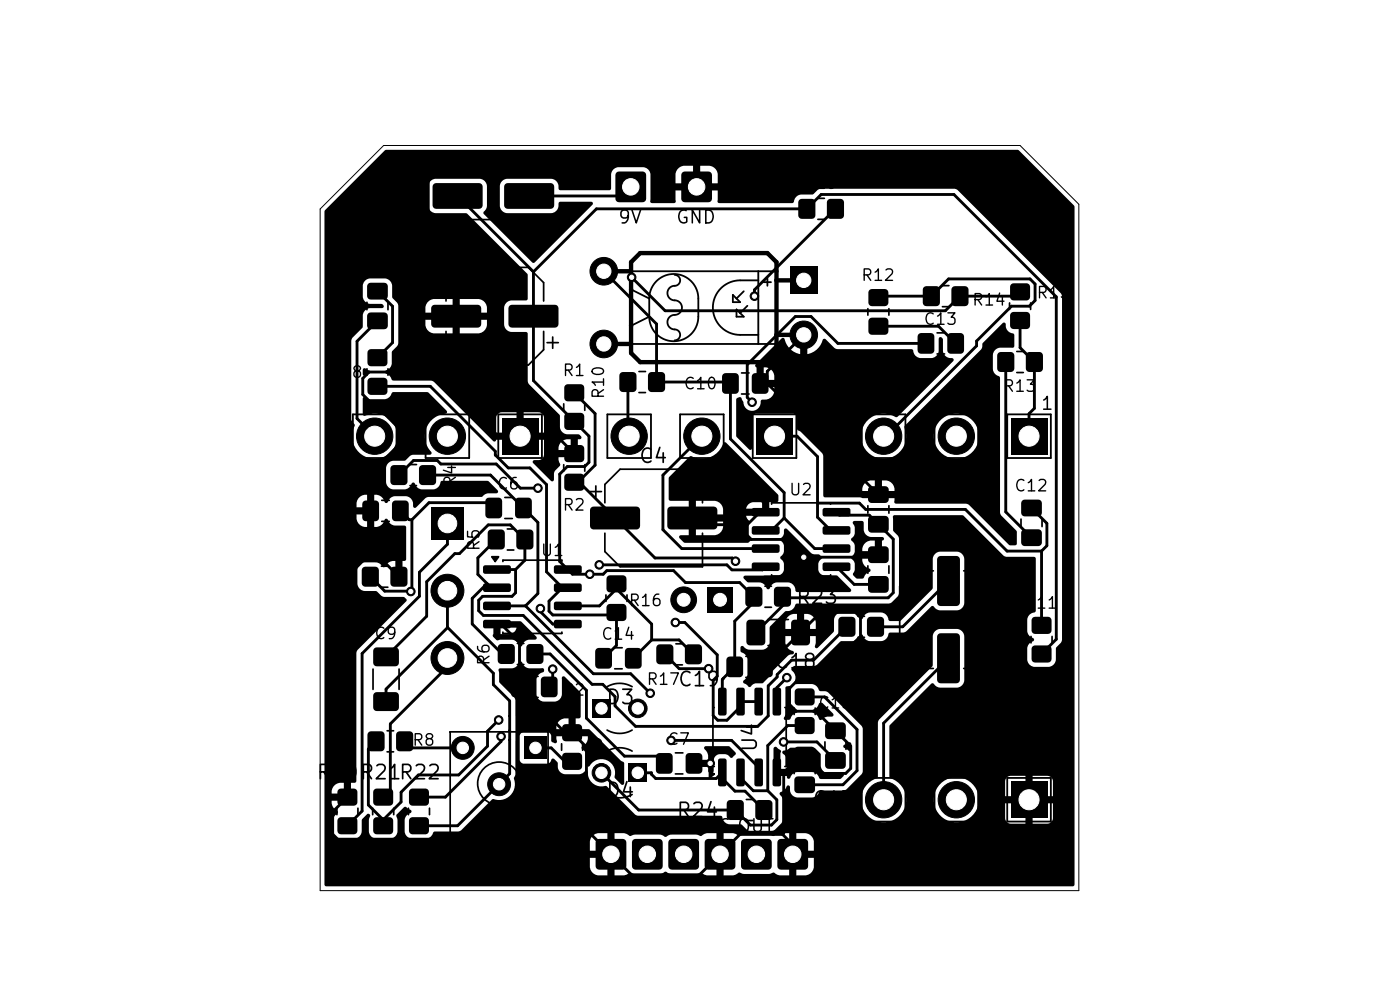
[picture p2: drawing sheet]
<svg xmlns="http://www.w3.org/2000/svg" width="297mm" height="210mm" viewBox="0 0 297 210" stroke-linecap="round" stroke-linejoin="round" font-family="sans-serif">
<defs><g id="words">
<g font-size="3">
<text x="135.3" y="99">C4</text>
<text x="168.7" y="128.9">R23</text>
<text x="164.1" y="142.6">C18</text>
<text x="143.6" y="146.4">C19</text>
<text x="170.9" y="145.6">R25</text>
<text x="128.3" y="150.2">D3</text>
<text x="161.3" y="159.8" transform="rotate(-90 161.3 159.8)">U4</text>
<text x="66.9" y="166.1">R20R21R22</text>
<text x="128.3" y="169.9">D4</text>
<text x="172.1" y="171.7">C17</text>
<text x="143.3" y="174.1">R24</text>
</g>
<g font-size="2.7">
<text x="130.9" y="48.1">9V</text>
<text x="143.2" y="48.1">GND</text>
<text x="112.6" y="87.6">1</text>
<text x="220.6" y="87.6">1</text>
<text x="127.2" y="177.2">IG</text>
<text x="149.9" y="177.2">LG OUT</text>
</g>
<g font-size="2.4">
<text x="170.4" y="40.7">R19</text>
<text x="102.3" y="56">C1</text>
<text x="182.5" y="60.2">R12</text>
<text x="206" y="65.4">R14</text>
<text x="219.7" y="63.9">R15</text>
<text x="195.8" y="69.5">C13</text>
<text x="69.6" y="80.8">R18</text>
<text x="119.1" y="80.4">R1</text>
<text x="144.8" y="83.2">C10</text>
<text x="212.6" y="83.7">R13</text>
<text x="128.8" y="84.9" transform="rotate(-90 128.8 84.9)">R10</text>
<text x="97.3" y="103.5" transform="rotate(-90 97.3 103.5)">R4</text>
<text x="105.2" y="104.4">C6</text>
<text x="167.2" y="105.7">U2</text>
<text x="215" y="104.9">C12</text>
<text x="119.1" y="108.9">R2</text>
<text x="102.4" y="117.1" transform="rotate(-90 102.4 117.1)">R5</text>
<text x="114.5" y="118.6">U1</text>
<text x="190.1" y="114.8">C11</text>
<text x="133.2" y="129.2">R16</text>
<text x="217.1" y="129.7">R11</text>
<text x="79.2" y="136.2">C9</text>
<text x="127.4" y="136.3">C14</text>
<text x="104.5" y="141.4" transform="rotate(-90 104.5 141.4)">R6</text>
<text x="119.1" y="148.2">C2</text>
<text x="137" y="145.9">R17</text>
<text x="173.4" y="150.9">C15</text>
<text x="87.3" y="158.8">R8</text>
<text x="128.3" y="161.1" transform="rotate(-90 128.3 161.1)">R9</text>
<text x="141.4" y="158.6">C7</text>
</g>
</g></defs>
<g fill="#000">
<path d="M92 39.1l.5-.3h9.1a.76 .76 0 0 1 .8 .8v3.9a.76 .76 0 0 1-.8 .8h-9.1a.76 .76 0 0 1-.7-.8v-3.9zM107.2 39.1l.5-.3h9.1a.76 .76 0 0 1 .8 .8v3.9a.76 .76 0 0 1-.8 .8h-9.1a.76 .76 0 0 1-.8-.8v-3.9zM130.8 36.6l.5-.2h5a.76 .76 0 0 1 .8 .7v5a.76 .76 0 0 1-.8 .8h-5a.76 .76 0 0 1-.7-.8v-5zM144.7 36.6l.6-.2h5a.76 .76 0 0 1 .7 .7v5a.76 .76 0 0 1-.7 .8h-5a.76 .76 0 0 1-.8-.8v-5zM81.7 31.9l.2-.1h134l.2 .1 11.8 11.9v144l-.3 .2h-158.4l-.4-.4v-9.1h56.3v2h2.9a1.66 1.66 0 0 0 0 1.5h-2.9v1.9a1.96 1.96 0 0 0 1.8 1.8h2v-2.9a1.66 1.66 0 0 0 1.5 0v2.9h2l1.2-.6 1.1 .3h5.3l1.2-.5 1.2 .5h5.3l.9-.3 1.3 .6h2.1l.1-2.9a1.69 1.69 0 0 0 1.4 0v2.9h2.1l1.2-.6 1 .3h5.3l.9-.3 1.4 .6h2v-2.9a1.66 1.66 0 0 0 1.5 0v2.9h2a1.96 1.96 0 0 0 1.8-1.8v-1.9h-2.9a1.66 1.66 0 0 0 0-1.5h2.9v-2a1.96 1.96 0 0 0-1.8-1.8h-2v2.9a1.66 1.66 0 0 0-1.5 0v-2.9h-1.9l-.6 .2a1.04 1.04 0 0 1-1.6 .2l-5.5-.1-.9 .4-1.3-.7h-2.1v2.9a1.66 1.66 0 0 0-1.5 0v-2.9h-2l-.5 .2a1.04 1.04 0 0 1-1.6 .2l-5.5-.1-1.2 .5-1.2-.5h-5.3l-1 .4-1.3-.7h-2v2.9a1.66 1.66 0 0 0-1.5 0v-2.9h-2a1.96 1.96 0 0 0-1.8 1.8h-56.3v-8.6h1.6v.5a2.28 2.28 0 0 0 1.3 1.7l-.2 .5a1.64 1.64 0 0 0-.8 1.4v2.5a1.64 1.64 0 0 0 1.5 1.4h3.3a1.66 1.66 0 0 0 1.2-1.5l.1-2.6 1.1-1.1 .3-.1a.41 .41 0 0 1 .3 .7l-.2 .7v2.6a1.66 1.66 0 0 0 1.5 1.3h3.3a1.66 1.66 0 0 0 1.2-1.5v-2.4l-.2-1.1 1.8-1.8 1.3 .8 .1 .4a2.25 2.25 0 0 0-1.5 1.7l.1 2.5a1.64 1.64 0 0 0 1.5 1.4h3.2a2.23 2.23 0 0 0 1.4-1.4l5.5-.2 6.9-6.7 .3-.1a3.4 3.4 0 0 0 3.6-.9 3.4 3.4 0 0 0 .7-3.6l.3-.7v-10.1h8.7v.5h2.6v-2.3a2.08 2.08 0 0 0-2.6 1.8h-8.7v-6l-3.3-3.4-.2-2.5a.38 .38 0 0 1 0-.4 .38 .38 0 0 1 .4-.1l2.7-.1a1.96 1.96 0 0 0 1.3-1.3l.4-.1a2.25 2.25 0 0 0 1.7 1.5l2.7-.1a.45 .45 0 0 1 .4 .4 .45 .45 0 0 1-.3 .5 1.65 1.65 0 0 0-1.3 1.5l.1 3.6a1.61 1.61 0 0 0 1.5 1.1h2.5a1.66 1.66 0 0 0 1.3-1.5v-3.3a.38 .38 0 0 1 .1-.5 .38 .38 0 0 1 .5 .1l3.4 3.4v5l-.2 .4h-.9v2.3h3l6.6 6.7 .6 .3 .1 4.4a.38 .38 0 0 1-.2 .4 .38 .38 0 0 1-.4-.1l-1.4-1.5a2.96 2.96 0 0 0-1.7-3.6 2.96 2.96 0 0 0-3.8 1.3 .38 .38 0 0 1-.5-.3v-2.3l-.5-.8-.4-.2a.38 .38 0 0 1 0-.7 2.01 2.01 0 0 0 1.2-2.1h-6.7l.2 1a.38 .38 0 0 1-.2 .4 .38 .38 0 0 1-.4 0l-.6-.3-.1-1.3a.91 .91 0 0 0-.7-.7h-5.2a.9 .9 0 0 0-.7 .8v5.2a.91 .91 0 0 0 .7 .7h5.2a1.1 1.1 0 0 0 .8-1l.2-.1 .4 .1 .7 .9a1.88 1.88 0 0 0 1.6 2.3h3l1-.4a.4 .4 0 0 1 .5-.3 .4 .4 0 0 1 .3 .4 2.99 2.99 0 0 0 3.9 2.8l6.1 6.1 .6 .2h17.6l.3 .3a1.7 1.7 0 0 0 1.6 1.6h2.5l1.1 1.1 .6 .2h5.1l1.7-1.6 .2-.6v-4.7h16.7v.7a4.8 4.8 0 0 0 5.1 4.4 4.8 4.8 0 0 0 4.4-5.1h5.9v.7a4.8 4.8 0 0 0 7.2 3.8 4.8 4.8 0 0 0 .3-8.1h7.6v3.2h3.1l-.1 .5 .1 1h-3.1v3.2a1.18 1.18 0 0 0 1.2 1.1h3.1v-3.1l.6 .2 1-.2v3.1h3.4a1.19 1.19 0 0 0 .9-1.1v-3.2h-3.1l.1-.5-.1-1h3.1l-.1-3.5a1.19 1.19 0 0 0-1-.8h-3.2v3.1l-.6-.2-1 .2v-3.1h-3.4a1.19 1.19 0 0 0-.9 1.1h-7.6l-.2-.1a4.8 4.8 0 0 0-7.3 3.7h-5.9l-.1-.8a5 5 0 0 0-3.3-3.5l-.1-11.1 8.9-8.9 .3-.1 .8 .8 .5 .1 3.8 .1a1.64 1.64 0 0 0 1.6-1.6l-.1-9.6a1.7 1.7 0 0 0-1.5-1.3h-3.7a1.64 1.64 0 0 0-1.4 1.6l-.1 6.3-11.5 11.6-.1 12.1a5 5 0 0 0-3.5 4.3h-16.7l-.5-.7a.37 .37 0 0 1 .1-.6l.8-.4 .6-.9a.38 .38 0 0 1 .6 .3 1.77 1.77 0 0 0 1.5 2.2l3.4-.1a1.97 1.97 0 0 0 1.4-1.3l5.4-.2 3.5-3.4 .2-.6v-9l-.2-.6-7.1-7.1-.6-.3h-1.2l-.4-.7a1.64 1.64 0 0 0-1.3-.8h-3.2a.4 .4 0 0 1-.4-.1 .4 .4 0 0 1 0-.5 1.91 1.91 0 0 0-.7-2.3v-.4l.6-.5 4.6-.1 5.1-5.1 2.9-.1a1.97 1.97 0 0 0 1.4-1.4h.4a2.25 2.25 0 0 0 1.6 1.4h2.7a1.88 1.88 0 0 0 1.3-1.7l.3-.1h2.9l.6-.3 5.4-5.4 1.5 .9 3.8 .1a1.64 1.64 0 0 0 1.6-1.6l-.1-9.6a1.65 1.65 0 0 0-1.5-1.3h-3.7a1.64 1.64 0 0 0-1.4 1.6l-.1 6.3-6.7 6.7-2.3 .1-.3-.3a1.64 1.64 0 0 0-1.6-1.5h-2.5a1.9 1.9 0 0 0-1.5 1.4h-.4a1.98 1.98 0 0 0-1.6-1.4h-2.5a1.64 1.64 0 0 0-1.5 1.6v2.5l-3.4 3.4a.38 .38 0 0 1-.5 0 .38 .38 0 0 1-.1-.5l.2-2h-6.5a2.5 2.5 0 0 0 1.2 3.1l.5 .2a.38 .38 0 0 1 .1 .4 .38 .38 0 0 1-.3 .2l-.9 .3-3.3 3.2-.4 .9-1.7 1.7-.2 .1a2.26 2.26 0 0 0-2 .3l-.4 .4h-.3l-1.3-1 .9-1.4 .1-3.4a2.1 2.1 0 0 0-1.4-1.6l-.1-.9a.41 .41 0 0 1 .4-.4 .41 .41 0 0 1 .4 .3l.8 .5h3a1.64 1.64 0 0 0 1.6-1.5v-3.2l.9-1.1h2.4v1.4h6.5v-1.4a2.03 2.03 0 0 0-2.5-1.8v3.2h-1.5v-3.2h-.7a1.96 1.96 0 0 0-1.8 1.8h-2.4l2.6-2.4a1.85 1.85 0 0 0 2-1.4l.3-.2 19.8-.1 1.6-1.4 .2-.6v-11.7l-.2-.6-1-1.1v-3.1l.3-.1h14.3l.3 .1 8.5 8.5 .6 .2h5.9l.3 .2v11.3l-.3 .3a1.64 1.64 0 0 0-1.5 1.6l.1 2.7a1.93 1.93 0 0 0 1.3 1.3v.4a2.25 2.25 0 0 0-1.4 1.6v2.5a1.64 1.64 0 0 0 1.6 1.5l3.2-.1a1.66 1.66 0 0 0 1.3-1.5l.1-2.5 1-1.1 .2-.5-.1-73.3-22.4-22.4-28.7-.1-.6 .3-1.1 1h-2.5a1.84 1.84 0 0 0-1.5 1.7l-.3 .1h-15.5l-.2-.1-.2-.3 .1-2.3h-2.9a1.66 1.66 0 0 0 0-1.5h2.9v-2a1.96 1.96 0 0 0-1.8-1.7h-2v2.9a1.66 1.66 0 0 0-1.5 0v-2.9h-1.9a1.96 1.96 0 0 0-1.8 1.7v2h2.9a1.66 1.66 0 0 0 0 1.5h-2.9v2.1a.41 .41 0 0 1-.3 .6h-4.7l-.3-.2v-6.2a1.65 1.65 0 0 0-1.5-1.2h-5.4a1.63 1.63 0 0 0-1.5 1.5v3l-.2 .3-10.5 .1-.4-.4a1.7 1.7 0 0 0-1.6-2.1h-9.4a1.64 1.64 0 0 0-1.5 1.6l.1 4.6a1.61 1.61 0 0 0 1.5 1.1h9.6a1.92 1.92 0 0 0 1.3-2.2l.4-.2h6.5l.4 .2v.2l-12.4 12.5-.4 .1-10.4-10.4v-.4l.5-.6 .2-.7v-4.5a1.65 1.65 0 0 0-1.5-1.3h-9.5a1.64 1.64 0 0 0-1.4 1.6v4.6a1.61 1.61 0 0 0 1.5 1.1l6.7 .1 12.7 12.8 .2 .2-.1 5.3-.3 .1h-3.2a1.64 1.64 0 0 0-1.5 1.6l.1 3.9a1.63 1.63 0 0 0 1.5 1.2h3.1l.3 .2 .1 10.6 6.7 6.8 .1 2.7a1.64 1.64 0 0 0 1.5 1.4h2.4l.6 .4 .1 .2-.2 .4-.6 .1v2.6l-.2 .4h-.6v.6l-.2 .1-3.1 .1v.6l.4 1-1.3 1.5-.1 1.6a.38 .38 0 0 1-.2 .4 .38 .38 0 0 1-.4-.1l-3.8-3.7a.38 .38 0 0 1-.1-.4 .38 .38 0 0 1 .4-.3 1.59 1.59 0 0 0 2-.8v-1.8h3.1v.5h2.6v-2.3a2.08 2.08 0 0 0-2.6 1.8h-3.1v-1.7h-3.1l.2-.6-.2-.9h3.1v-3.5l-.5-.6-.6-.2h-3.2v3l-.6-.1-.9 .1v-3h-3.2l-.6 .2-.3 .3-.2 .6v3.2h3l-.1 .5 .1 1h-3a.38 .38 0 0 1-.3 .3 .38 .38 0 0 1-.4 0l-12.6-12.6-.5-.3h-8.3a2.35 2.35 0 0 0-1.5-1.6v-.4l.2-.1a1.65 1.65 0 0 0 1.2-1.5l.1-2.6 1-1.1 .3-.6v-3.9h5.7l.1 .2a1.97 1.97 0 0 0 1.7 1.6h9.6a2.21 2.21 0 0 0 1.7-2.9h-5.8v2.9h-1.5v-2.9h-5.8v1.1h-5.7v-3.7h5.7v1.1h13.1v-1.1a1.96 1.96 0 0 0-1.8-1.8h-4v2.9h-1.5v-2.9h-4.1a1.97 1.97 0 0 0-1.7 1.8h-5.7a1.33 1.33 0 0 0-.5-1.2l-.8-.9v-2.8a1.65 1.65 0 0 0-1.6-1.2h-3.2a1.64 1.64 0 0 0-1.4 1.5v2.5a1.64 1.64 0 0 0 1.5 1.4h2.5a.45 .45 0 0 1 .4 .4 .45 .45 0 0 1-.3 .5h-2.7a1.64 1.64 0 0 0-1.4 1.5l-.1 2.6-2.1 2.2-.3 .5v16.7l.3 .6 .5 .6v.2a4.8 4.8 0 0 0 3.4 6.9 4.8 4.8 0 0 0 5.5-5.3 4.8 4.8 0 0 0-6.7-3.7 .38 .38 0 0 1-.5-.3v-3.4l.2-.3 1.4 .5h3a1.91 1.91 0 0 0 1.6-1.5h7.6l3.9 3.9a.38 .38 0 0 1-.2 .7 4.8 4.8 0 0 0-4.1 3.1 4.8 4.8 0 0 0 1.2 5.1v.2l-.4 .3-3.9 .1-1.4 1.1-2.6 .1a1.64 1.64 0 0 0-1.4 1.5v3a1.64 1.64 0 0 0 1.5 1.5h2.7a1.97 1.97 0 0 0 1.3-1.4h.5a2.25 2.25 0 0 0 1.6 1.4h2.7a1.88 1.88 0 0 0 1.3-1.7l.3-.1h9.6l2.2 2a.38 .38 0 0 1 .1 .4 .38 .38 0 0 1-.4 .2l-2 .1-1.2 .7h-11.3l-.5 .3-2 1.9-.2 .1-.4-.1a2.07 2.07 0 0 0-1.5-2.3h-2.7a1.96 1.96 0 0 0-1.3 1.4 .38 .38 0 0 1-.6-.2 1.96 1.96 0 0 0-2.2-1.5v6.8h.5a2.11 2.11 0 0 0 1.8-1.7 .38 .38 0 0 1 .6 .2 1.63 1.63 0 0 0 1.5 1.2h2l.4 .4v6.7l-.3 .4h-.5v3l-.2 .3h-1l-.3-.2v-3.1h-.6a2.32 2.32 0 0 0-1.7 1.3l-.5-.2a1.64 1.64 0 0 0-1.3-.8h-2.6a1.64 1.64 0 0 0-1.4 1.5v3.2a1.64 1.64 0 0 0 1.6 1.4h2.5l1 1 .6 .2 4.2 .1 .6 .6-10.6 10.9-.1 27.5-.2 .3-.9 .1v2.6l-.3 .4h-.5l-.1 .6-.1 .1-4.7 .1v-2.1h1.6v.5h2.5v-2.2h-.8a1.96 1.96 0 0 0-1.7 1.7h-1.6v-57.8h6.8v.1a1.99 1.99 0 0 0 2.3 1.7v-2.7h-2.3v.9h-6.8v-3.3h6.8v.9h2.3v-2.6h-.5a1.96 1.96 0 0 0-1.8 1.7h-6.8v-61.8l.1-.3zM78.1 60.2l.5-.2h2.9a.76 .76 0 0 1 .8 .7v2.1a.76 .76 0 0 1-.8 .7h-2.9a.76 .76 0 0 1-.7-.7v-2.1zM169.6 42.4l.5-.2h2.1a.76 .76 0 0 1 .8 .7v2.8a.76 .76 0 0 1-.8 .7h-2.1a.76 .76 0 0 1-.8-.7v-2.8zM175.6 42.4l.6-.2h2.1a.76 .76 0 0 1 .8 .7v2.8a.76 .76 0 0 1-.8 .7h-2.1a.76 .76 0 0 1-.8-.7v-2.8zM77 78.3l.4-.2 .9 .5a.47 .47 0 0 1 .1 .6 .47 .47 0 0 1-.5 .2l-.3 .3a.38 .38 0 0 1-.4 0 .38 .38 0 0 1-.2-.3zM78.2 74.3l.5-.2h2.7a.76 .76 0 0 1 .8 .7v2.1a.76 .76 0 0 1-.8 .8h-2.7a.76 .76 0 0 1-.7-.8v-2.1zM78.1 66.5l.5-.2h2.9a.76 .76 0 0 1 .8 .7v2.1a.76 .76 0 0 1-.8 .7h-2.9a.76 .76 0 0 1-.7-.7v-2.1zM91.7 64.9l.5-.3h9.1a.76 .76 0 0 1 .8 .8v3.3a.76 .76 0 0 1-.8 .8h-9.1a.76 .76 0 0 1-.7-.8v-3.3z"/>
<path d="M108.1 64.9l.5-.3h9.1a.76 .76 0 0 1 .8 .8v3.3a.76 .76 0 0 1-.8 .8h-9.1a.76 .76 0 0 1-.7-.8v-3.3zM131.6 79.1l.5-.2h2.2a.76 .76 0 0 1 .7 .8v2.7a.76 .76 0 0 1-.7 .8h-2.2a.76 .76 0 0 1-.7-.8v-2.7zM137.7 79.1l.5-.2h2.1a.76 .76 0 0 1 .8 .8v2.7a.76 .76 0 0 1-.8 .8h-2.1a.76 .76 0 0 1-.7-.8v-2.7zM153.4 79.4l.5-.3h2.1a.76 .76 0 0 1 .7 .8v2.9a.76 .76 0 0 1-.7 .7h-2.1a.76 .76 0 0 1-.7-.7v-2.9zM159.7 79.4l.5-.3h2.1a.76 .76 0 0 1 .7 .8v2.9a.76 .76 0 0 1-.7 .7h-2.1a.76 .76 0 0 1-.7-.7v-2.9zM167.6 56.5h5.8v5.9h-5.8zM184.4 67.6l.6-.2h2.7a.76 .76 0 0 1 .8 .7v2.2a.76 .76 0 0 1-.8 .7h-2.7a.76 .76 0 0 1-.8-.7v-2.2zM184.4 61.5l.6-.2h2.7a.76 .76 0 0 1 .8 .8v2.1a.76 .76 0 0 1-.8 .7h-2.7a.76 .76 0 0 1-.8-.7v-2.1zM194.9 70.9l.5-.3h2.1a.76 .76 0 0 1 .7 .8v2.9a.76 .76 0 0 1-.7 .7h-2.1a.76 .76 0 0 1-.7-.7v-2.9zM196 60.9l.5-.2h2.1a.76 .76 0 0 1 .8 .8v2.7a.76 .76 0 0 1-.8 .7h-2.1a.76 .76 0 0 1-.7-.7v-2.7zM201.2 70.9l.5-.3h2.1a.76 .76 0 0 1 .7 .8v2.9a.76 .76 0 0 1-.7 .7h-2.1a.76 .76 0 0 1-.7-.7v-2.9zM202.1 60.9l.5-.2h2.1a.76 .76 0 0 1 .8 .8v2.7a.76 .76 0 0 1-.8 .7h-2.1a.76 .76 0 0 1-.8-.7v-2.7z"/>
<path d="M211.8 74.9l.5-.2h2.1a.76 .76 0 0 1 .8 .7v2.8a.76 .76 0 0 1-.8 .7h-2.1a.76 .76 0 0 1-.8-.7v-2.8zM160.3 77.3l5.5-5.5a.38 .38 0 0 1 .4-.1 .38 .38 0 0 1 .3 .3 4.1 4.1 0 0 0 3.3 3.1v-2.7l.1 .1a1.46 1.46 0 0 0 1.4-.1v2.7h.2a4.4 4.4 0 0 0 3.1-3.2l.5 .1 1.9 1.8 .6 .3h15.8l.3 .3a1.6 1.6 0 0 0 1.6 1.6l2.6-.1a1.66 1.66 0 0 0 1.2-1.5l.1-2.6a.38 .38 0 0 1 .6-.2l.2 .4v2.4a1.8 1.8 0 0 0 2.2 1.6l.1 .4-.1 .2-12 11.9a4.9 4.9 0 0 0-5.5 .1 4.9 4.9 0 0 0-1.8 5.2 4.8 4.8 0 0 0 5.4 3.4 4.8 4.8 0 0 0 3.9-5h5.9v.7a4.8 4.8 0 0 0 7.3 3.7 4.8 4.8 0 0 0 0-8.1 4.8 4.8 0 0 0-7.3 3.7h-5.9l-.3-1.7 16.2-16.4 .4-1.4 4.3-4.2a.38 .38 0 0 1 .6 .3 1.77 1.77 0 0 0 1.7 2l.1 .3-.1 2.5-.3 .2h-2.7a1.64 1.64 0 0 0-1.5 1.5v3.1a1.93 1.93 0 0 0 1.5 1.5l.1 28.9 .2 .5 3.3 3.4v2.6l-.2 .3h-1.5l-8.4-8.5-.6-.3h-14.9l-.4-.2 .1-.9-14.8-.2-.4-.4v-1.4h8.3v.5h6.9a2.09 2.09 0 0 0-2.7-2.3v2.3h-1.5v-2.3h-.9a1.96 1.96 0 0 0-1.8 1.8h-8.3v-7.3l-4.8-4.8-.6-.4-.1-2.7-.4-.6-.3-.1h-8.1l-.4 .1-.3 .6v6.6l-.3 .3h-.4l-2.7-2.9v-7.9l.6-.3h.3l.6 1a1.88 1.88 0 0 0 2.1 1.9 1.88 1.88 0 0 0 1.6-2.3l.3-.1a2.14 2.14 0 0 0 2.6-2.7l-2.9-.1-.1-.7h-.6l-.2-.3v-.4h3.8a2.1 2.1 0 0 0-2.3-2.7v2.7h-1.5v-2.6l-.3-.3zM214.5 66.4l.5-.2h2.8a.76 .76 0 0 1 .7 .7v2.1a.76 .76 0 0 1-.7 .8h-2.8a.76 .76 0 0 1-.7-.8v-2.1zM214.5 60.3l.5-.2h2.8a.76 .76 0 0 1 .7 .8v2.1a.76 .76 0 0 1-.7 .7h-2.8a.76 .76 0 0 1-.7-.7v-2.1zM217.8 74.9l.6-.2h2.1a.76 .76 0 0 1 .8 .7v2.8a.76 .76 0 0 1-.8 .7h-2.1a.76 .76 0 0 1-.8-.7v-2.8zM78.2 80.4l.5-.3h2.7a.76 .76 0 0 1 .8 .8v2.1a.76 .76 0 0 1-.8 .8h-2.7a.76 .76 0 0 1-.7-.8v-2.1zM83 98.9l.6-.2h2.1a.76 .76 0 0 1 .8 .7v2.7a.76 .76 0 0 1-.8 .8h-2.1a.76 .76 0 0 1-.8-.8v-2.7zM89.1 98.9l.5-.2h2.2a.76 .76 0 0 1 .7 .7v2.7a.76 .76 0 0 1-.7 .8h-2.2a.76 .76 0 0 1-.7-.8v-2.7zM106.5 88.7h7.7v7.7h-7.7zM119.9 94.6l.6-.2h2.7a.76 .76 0 0 1 .7 .8v2.1a.76 .76 0 0 1-.7 .7h-2.7a.76 .76 0 0 1-.8-.7v-2.1zM119.9 87.8l.6-.2h2.7a.76 .76 0 0 1 .7 .7v2.2a.76 .76 0 0 1-.7 .7h-2.7a.76 .76 0 0 1-.8-.7v-2.2zM119.9 81.7l.6-.2h2.7a.76 .76 0 0 1 .7 .8v2.1a.76 .76 0 0 1-.7 .7h-2.7a.76 .76 0 0 1-.8-.7v-2.1z"/>
<path d="M142 101.2l4.5-4.5a5 5 0 0 0 7-2.8h.5l11 11 .1 1.5-.3 .1h-1.6l-.1 2-.7 .2v.5l-.2 .2h-3.9l.2 .5 .6 .7-.5 1.2v1.3l.1 .5 .7 .8-.7 .7-13.4 .1-1.1-1a.38 .38 0 0 1-.1-.4 .38 .38 0 0 1 .3-.3h7.2a1.96 1.96 0 0 0 1.8-1.7v-1.2h-5.8v2.9h-1.5v-4.4h7.3v-1.2h8.3v-1.4h-1.9a1.64 1.64 0 0 0-1.5 1.4h-4.9l-.1-.5a1.97 1.97 0 0 0-1.7-1.2h-4v2.9h-1.5v-2.9h-3.9l-.3-.2zM160.5 88.7h7.7v7.7h-7.7zM214.4 88.7h7.8v7.7h-7.8zM77.1 106.4l.5-.2h2.1a.76 .76 0 0 1 .7 .7v2.9a.76 .76 0 0 1-.7 .8h-2.1a.76 .76 0 0 1-.7-.8v-2.9zM83.4 106.4l.5-.2h2.1a.76 .76 0 0 1 .7 .7v2.9a.76 .76 0 0 1-.7 .8h-2.1a.76 .76 0 0 1-.7-.8v-2.9zM91.4 107.5h7v7h-7zM103.2 105.8l.5-.2h2.1a.76 .76 0 0 1 .7 .7v2.9a.76 .76 0 0 1-.7 .8h-2.1a.76 .76 0 0 1-.7-.8v-2.9zM103.7 112.5l.5-.2h2.1a.76 .76 0 0 1 .8 .8v2.7a.76 .76 0 0 1-.8 .8h-2.1a.76 .76 0 0 1-.7-.8v-2.7zM104.3 118.1h1.5l-.8 1zM109.5 105.8l.5-.2h2.1a.76 .76 0 0 1 .7 .7v2.9a.76 .76 0 0 1-.7 .8h-2.1a.76 .76 0 0 1-.7-.8v-2.9zM109.7 112.5l.6-.2h2.1a.76 .76 0 0 1 .8 .8v2.7a.76 .76 0 0 1-.8 .8h-2.1a.76 .76 0 0 1-.8-.8v-2.7zM119.9 100.7l.6-.2h2.7a.76 .76 0 0 1 .7 .7v2.2a.76 .76 0 0 1-.7 .7h-2.7a.76 .76 0 0 1-.8-.7v-2.2z"/>
<path d="M125.4 107.7l.5-.2h9.1a.76 .76 0 0 1 .8 .7v3.4a.76 .76 0 0 1-.8 .7h-9.1a.76 .76 0 0 1-.7-.7v-3.4zM141.8 107.7l.5-.2h9.1a.76 .76 0 0 1 .8 .7v3.4a.76 .76 0 0 1-.8 .7h-9.1a.76 .76 0 0 1-.7-.7v-3.4zM159.6 107.9l.3-.2 5.2 .1 .3 .4v1.1l-.5 .3-5.1-.1-.3-.4zM159.6 111.7l.3-.1h5.2l.3 .5v1l-.5 .3h-5.1l-.3-.4zM159.6 115.6l.3-.1h5.2l.3 .4v1.1l-.5 .3-5.1-.1-.3-.4zM159.6 119.4l.3-.1h5.2l.3 .5v1.1l-.5 .2h-5.1l-.3-.4zM161.3 105.9h1.5l-.7 1zM166.4 112.3l.3-.2 .2 .1 5.2 5.1 .6 .3h1.1l.5 .4a.39 .39 0 0 1-.1 .7l-.2 .1a2.26 2.26 0 0 0-.4 2 1.36 1.36 0 0 0 1.2 1.2l2.8 .1 2.9 2.9a.38 .38 0 0 1 .1 .4 .38 .38 0 0 1-.4 .2h-11.1l-.3-.2a1.73 1.73 0 0 0-1.6-1.9h-2.4a1.9 1.9 0 0 0-1.6 1.4l-.4 .1a1.98 1.98 0 0 0-1.7-1.5h-2.3l-1-.8a.38 .38 0 0 1-.1-.4 .38 .38 0 0 1 .4-.2l7-.1a1.35 1.35 0 0 0 1.2-1.2v-1.3l-.8-1.3 .7-.7 .1-.4v-1.4l-.8-1.3a1.85 1.85 0 0 0 .8-1.9zM174.6 119.4l.4-.1h5.1l.3 .5v1.1l-.4 .2h-5.2l-.3-.4zM174.6 115.6l.4-.1h5.1l.3 .4v1.1l-.4 .3-5.2-.1-.3-.4zM174.6 111.7l.4-.1h5.1l.3 .5v1l-.4 .3h-5.2l-.3-.4zM174.6 107.9l.4-.2 5.1 .1 .3 .4v1.1l-.4 .3-5.2-.1-.3-.4z"/>
<path d="M180.9 110.7l.4-.2 1.8 .1 .1 .3v1.6a1.64 1.64 0 0 0 1.6 1.4h2.4a.38 .38 0 0 1 .3 .4 .38 .38 0 0 1-.4 .4v2.6l-.2 .3-.6 .1v.6l-.3 .1h-3.1a2.11 2.11 0 0 0 1.7 2.3 .38 .38 0 0 1-.1 .6 2.21 2.21 0 0 0-1.4 1.4l-1.2 .1-.9-.7-.1-.4 .4-.8v-1.4l-.8-1.3a1.79 1.79 0 0 0 .8-1.8h1.6v.5h2.7v-2.2a2.11 2.11 0 0 0-2.7 1.7h-1.6l-.1-1.1-.6-.7v-.4l.6-.6 .1-.4v-1.4l-.4-.9zM184.4 109.7l.5-.3h2.9a.76 .76 0 0 1 .7 .8v2a.76 .76 0 0 1-.7 .8h-2.9a.76 .76 0 0 1-.8-.8v-2zM184.4 103.4l.5-.3h2.9a.76 .76 0 0 1 .7 .8v2a.76 .76 0 0 1-.7 .8h-2.9a.76 .76 0 0 1-.8-.8v-2zM184.4 116.1l.5-.2h2.9a.76 .76 0 0 1 .7 .7v2.1a.76 .76 0 0 1-.7 .8h-2.9a.76 .76 0 0 1-.8-.8v-2.1zM199 118.2l.6-.3h3.3a.76 .76 0 0 1 .8 .8v9.1a.76 .76 0 0 1-.8 .8h-3.3a.76 .76 0 0 1-.8-.8v-9.1zM216.9 106.2l.5-.2h2.9a.76 .76 0 0 1 .7 .7v2.1a.76 .76 0 0 1-.7 .7h-2.9a.76 .76 0 0 1-.8-.7v-2.1zM216.9 112.5l.5-.2h2.9a.76 .76 0 0 1 .7 .7v2.1a.76 .76 0 0 1-.7 .7h-2.9a.76 .76 0 0 1-.8-.7v-2.1zM77 120.4l.5-.2h2.1a.76 .76 0 0 1 .8 .8v2.7a.76 .76 0 0 1-.8 .8h-2.1a.76 .76 0 0 1-.8-.8v-2.7zM83 120.4l.6-.2h2.1a.76 .76 0 0 1 .8 .8v2.7a.76 .76 0 0 1-.8 .8h-2.1a.76 .76 0 0 1-.8-.8v-2.7zM79.4 137.5l.5-.2h4a.76 .76 0 0 1 .7 .8v2.5a.76 .76 0 0 1-.7 .7h-4a.76 .76 0 0 1-.7-.7v-2.5zM102.6 120l.3-.1h5.2l.3 .5v1l-.5 .3h-5.2l-.2-.4zM102.6 123.9l.3-.1h5.2l.3 .4v1.1l-.5 .3-5.2-.1-.2-.4z"/>
<path d="M102.6 127.8l.3-.2 5.2 .1 .3 .4v1.1l-.5 .2h-5.2l-.2-.4zM102.6 131.6l.3-.1h5.2l.3 .4v1.1l-.5 .3h-5.2l-.2-.5zM105.8 136.8l.5-.2h2.2a.76 .76 0 0 1 .7 .8v2.7a.76 .76 0 0 1-.7 .8h-2.2a.76 .76 0 0 1-.7-.8v-2.7zM104.7 132.6l.7-.2a.45 .45 0 0 1 .4-.6h4.7l3.3 3.3a.38 .38 0 0 1 .1 .4 .38 .38 0 0 1-.4 .2h-1.2a1.89 1.89 0 0 0-1.6 1.4h-.4a1.98 1.98 0 0 0-1.7-1.4h-2.4l-.7 .1-1-.9 .2-.4h3.4a1.64 1.64 0 0 0 1.5-1.4h-3.4v1.4h-1.5zM111.9 136.8l.5-.2h2.1a.76 .76 0 0 1 .8 .8v2.7a.76 .76 0 0 1-.8 .8h-2.1a.76 .76 0 0 1-.7-.8v-2.7zM117.6 131.6l.4-.1h5.1l.3 .4v1.1l-.4 .3h-5.2l-.3-.5zM117.6 127.8l.4-.2 5.1 .1 .3 .4v1.1l-.4 .2h-5.2l-.3-.4zM117.6 123.9l.4-.1h5.1l.3 .4v1.1l-.4 .3-5.2-.1-.3-.4zM117.6 120l.4-.1h5.1l.3 .5v1l-.4 .3h-5.2l-.3-.4zM128.9 122.3l.5-.3h2.7a.76 .76 0 0 1 .8 .8v2.1a.76 .76 0 0 1-.8 .8h-2.7a.76 .76 0 0 1-.7-.8v-2.1zM128.9 128.3l.5-.2h2.7a.76 .76 0 0 1 .8 .8v2.1a.76 .76 0 0 1-.8 .7h-2.7a.76 .76 0 0 1-.7-.7v-2.1zM150 124.5h5.5v5.5h-5.5z"/>
<path d="M158.3 124.7l.6-.2h2.1a.76 .76 0 0 1 .8 .7v2.8a.76 .76 0 0 1-.8 .7h-2.1a.76 .76 0 0 1-.8-.7v-2.8zM158.6 131.7l.5-.3h2.5a.76 .76 0 0 1 .8 .8v3.9a.76 .76 0 0 1-.8 .8h-2.5a.76 .76 0 0 1-.8-.8v-3.9zM164.4 124.7l.5-.2h2.2a.76 .76 0 0 1 .7 .7v2.8a.76 .76 0 0 1-.7 .7h-2.2a.76 .76 0 0 1-.7-.7v-2.8zM168 131.7l.6-.3h2.5a.76 .76 0 0 1 .7 .8v3.9a.76 .76 0 0 1-.7 .8h-2.5a.76 .76 0 0 1-.8-.8v-3.9zM178.1 131.1l.5-.3h2.1a.76 .76 0 0 1 .8 .8v2.7a.76 .76 0 0 1-.8 .8h-2.1a.76 .76 0 0 1-.8-.8v-2.7zM184.1 131.1l.6-.3h2.1a.76 .76 0 0 1 .8 .8v2.7a.76 .76 0 0 1-.8 .8h-2.1a.76 .76 0 0 1-.8-.8v-2.7zM184.4 122.4l.5-.2h2.9a.76 .76 0 0 1 .7 .7v2.1a.76 .76 0 0 1-.7 .8h-2.9a.76 .76 0 0 1-.8-.8v-2.1zM199 134.6l.6-.3h3.3a.76 .76 0 0 1 .8 .8v9.1a.76 .76 0 0 1-.8 .8h-3.3a.76 .76 0 0 1-.8-.8v-9.1zM219.1 131.1l.5-.3h2.7a.76 .76 0 0 1 .8 .8v2.1a.76 .76 0 0 1-.8 .8h-2.7a.76 .76 0 0 1-.8-.8v-2.1zM78.2 155.3l.5-.2h2.1a.76 .76 0 0 1 .8 .8v2.7a.76 .76 0 0 1-.8 .8h-2.1a.76 .76 0 0 1-.7-.8v-2.7zM79.4 147l.5-.2h4a.76 .76 0 0 1 .7 .8v2.5a.76 .76 0 0 1-.7 .7h-4a.76 .76 0 0 1-.7-.7v-2.5zM84.2 155.3l.6-.2h2.1a.76 .76 0 0 1 .8 .8v2.7a.76 .76 0 0 1-.8 .8h-2.1a.76 .76 0 0 1-.8-.8v-2.7z"/>
<path d="M108.6 143.7l.6-.2h2a.76 .76 0 0 1 .8 .8v2.9a.76 .76 0 0 1-.8 .7h-2a.76 .76 0 0 1-.8-.7v-2.9zM111.2 156.2h4.8v4.9h-4.8zM114.9 143.7l.6-.2h2a.76 .76 0 0 1 .8 .8v2.9a.76 .76 0 0 1-.8 .7h-2a.76 .76 0 0 1-.8-.7v-2.9zM119.5 153.8l.5-.2h2.7a.76 .76 0 0 1 .8 .8v2.1a.76 .76 0 0 1-.8 .8h-2.7a.76 .76 0 0 1-.8-.8v-2.1zM125.6 148.3h4v3.9h-4zM126.5 137.7l.5-.3h2.1a.76 .76 0 0 1 .7 .8v2.9a.76 .76 0 0 1-.7 .7h-2.1a.76 .76 0 0 1-.7-.7v-2.9zM132.8 137.7l.5-.3h2.1a.76 .76 0 0 1 .7 .8v2.9a.76 .76 0 0 1-.7 .7h-2.1a.76 .76 0 0 1-.7-.7v-2.9zM139.4 136.9l.6-.2h2.1a.76 .76 0 0 1 .8 .7v2.8a.76 .76 0 0 1-.8 .7h-2.1a.76 .76 0 0 1-.8-.7v-2.8zM145.5 136.9l.5-.2h2.2a.76 .76 0 0 1 .7 .7v2.8a.76 .76 0 0 1-.7 .7h-2.2a.76 .76 0 0 1-.7-.7v-2.8zM152.5 146l1.2-.1 .4 .2v5.2l-.2 .5h-1.1l-.4-.3-.1-5.2zM154.3 139.5l.5-.2h2.1a.76 .76 0 0 1 .8 .7v2.9a.76 .76 0 0 1-.8 .8h-2.1a.76 .76 0 0 1-.7-.8v-2.9zM149.5 158.4l5.3-.1 1.3 1.5-.3 .5a.56 .56 0 0 1-.6 .5 .56 .56 0 0 1-.5-.4 2.26 2.26 0 0 0-2.1-.4 1.36 1.36 0 0 0-1.2 1.2v2.4l-.3 .3h-.5l-.3-.2-.1-1h-2.6l-.3-.2-.1-.9 .2-.4h2.8a2.55 2.55 0 0 0-.8-2.5z"/>
<path d="M156.3 146l1.2-.1 .5 .2v5.2l-.3 .5h-1.1l-.4-.3v-5.2zM160.6 139.5l.5-.2h2.1a.76 .76 0 0 1 .8 .7v2.9a.76 .76 0 0 1-.8 .8h-2.1a.76 .76 0 0 1-.7-.8v-2.9zM160.2 146l1.2-.1 .4 .2 .1 5.2-.3 .5h-1.1l-.4-.3-.1-5.2zM164 146l1.3-.1 .4 .2v5.2l-.3 .5h-1.1l-.4-.3v-5.2zM164.2 158.6l.5-.2 1 .8-.1 3.9h1.3v-1.9a1.95 1.95 0 0 0-.9-1.5 .4 .4 0 0 1 .5-.5l1.2-.6 5.2 .1 1.2 1.3v2.5a1.64 1.64 0 0 0 1.6 1.5h3a.38 .38 0 0 1 .3 .2 .38 .38 0 0 1-.1 .5l-.7 .5h-4.3a1.94 1.94 0 0 0-1.6-1.4h-3.3a1.89 1.89 0 0 0-1.5 1.3 .42 .42 0 0 1-.5 0 .42 .42 0 0 1-.1-.5h-1.9l-.2-.7-.5-.1-.2-.2v-4.8zM166.7 145.7l.5-.1a.43 .43 0 0 1 .5-.1 .43 .43 0 0 1 .1 .5l-.1 .6v2.5a1.9 1.9 0 0 0 1.4 1.6v.4a3 3 0 0 0-1.6 1.5l-.5 .1a.43 .43 0 0 1-.7-.1 .43 .43 0 0 1 .2-.6l.1-.5zM168.8 152.3l.5-.2h2.8a.76 .76 0 0 1 .7 .7v2.2a.76 .76 0 0 1-.7 .7h-2.8a.76 .76 0 0 1-.7-.7v-2.2zM168.8 146.2l.5-.2h2.8a.76 .76 0 0 1 .7 .8v2.1a.76 .76 0 0 1-.7 .8h-2.8a.76 .76 0 0 1-.7-.8v-2.1zM173.8 149.2l.7-.1 2.2 2.3a.38 .38 0 0 1 .1 .4 .38 .38 0 0 1-.3 .2 2.5 2.5 0 0 0-2.3 .7l-.4-.1a2.08 2.08 0 0 0-1.5-1.5v-.4a2.21 2.21 0 0 0 1.5-1.5zM175.3 153.5l.5-.3h2.9a.76 .76 0 0 1 .7 .8v2a.76 .76 0 0 1-.7 .8h-2.9a.76 .76 0 0 1-.8-.8v-2zM178.9 158.1l1-.5a.38 .38 0 0 1 .4-.2 .38 .38 0 0 1 .3 .4v1.1a.38 .38 0 0 1-.3 .4 .38 .38 0 0 1-.4-.2l-.6-.4a.42 .42 0 0 1-.4-.6zM219.1 137.1l.5-.2h2.7a.76 .76 0 0 1 .8 .8v2.1a.76 .76 0 0 1-.8 .8h-2.7a.76 .76 0 0 1-.8-.8v-2.1z"/>
<path d="M71.8 173.6l.5-.3h2.8a.76 .76 0 0 1 .7 .8v2.1a.76 .76 0 0 1-.7 .8h-2.8a.76 .76 0 0 1-.7-.8v-2.1zM71.8 167.5l.5-.2h2.8a.76 .76 0 0 1 .7 .7v2.2a.76 .76 0 0 1-.7 .7h-2.8a.76 .76 0 0 1-.7-.7v-2.2zM79.4 173.6l.5-.3h2.8a.76 .76 0 0 1 .7 .8v2.1a.76 .76 0 0 1-.7 .8h-2.8a.76 .76 0 0 1-.7-.8v-2.1zM79.4 167.5l.5-.2h2.8a.76 .76 0 0 1 .7 .7v2.2a.76 .76 0 0 1-.7 .7h-2.8a.76 .76 0 0 1-.7-.7v-2.2zM87 173.6l.5-.3h2.7a.76 .76 0 0 1 .8 .8v2.1a.76 .76 0 0 1-.8 .8h-2.7a.76 .76 0 0 1-.7-.8v-2.1zM87 167.5l.5-.2h2.7a.76 .76 0 0 1 .8 .7v2.2a.76 .76 0 0 1-.8 .7h-2.7a.76 .76 0 0 1-.7-.7v-2.2zM119.5 159.9l.5-.2h2.7a.76 .76 0 0 1 .8 .7v2.2a.76 .76 0 0 1-.8 .7h-2.7a.76 .76 0 0 1-.8-.7v-2.2zM126.6 178.2l.5-.2h5a.76 .76 0 0 1 .8 .7v5a.76 .76 0 0 1-.8 .8h-5a.76 .76 0 0 1-.7-.8v-5zM134.3 178.2l.5-.2h5a.76 .76 0 0 1 .8 .7v5a.76 .76 0 0 1-.8 .8h-5a.76 .76 0 0 1-.7-.8v-5zM133.3 162h4v3.9h-4zM139.4 160l.5-.3h2.1a.76 .76 0 0 1 .7 .8v2.9a.76 .76 0 0 1-.7 .7h-2.1a.76 .76 0 0 1-.8-.7v-2.9zM142 178.2l.5-.2h5a.76 .76 0 0 1 .8 .7v5a.76 .76 0 0 1-.8 .8h-5a.76 .76 0 0 1-.7-.8v-5z"/>
<path d="M145.7 160l.5-.3h2.1a.76 .76 0 0 1 .7 .8v2.9a.76 .76 0 0 1-.7 .7h-2.1a.76 .76 0 0 1-.8-.7v-2.9zM149.7 178.2l.5-.2h5.1a.76 .76 0 0 1 .7 .7v5a.76 .76 0 0 1-.7 .8h-5.1a.76 .76 0 0 1-.7-.8v-5zM150.5 163.5l1 .7-1 .8zM152.5 161l1.2-.1 .4 .3v5.2l-.2 .4h-1.1l-.4-.3-.1-5.1zM154.4 169.9l.5-.2h2.1a.76 .76 0 0 1 .8 .8v2.7a.76 .76 0 0 1-.8 .8h-2.1a.76 .76 0 0 1-.7-.8v-2.7zM156.3 161l1.2-.1 .5 .3v5.2l-.3 .4h-1.1l-.4-.3v-5.1zM157.4 178.2l.6-.2h5a.76 .76 0 0 1 .7 .7v5a.76 .76 0 0 1-.7 .8h-5a.76 .76 0 0 1-.8-.8v-5zM160.5 169.9l.5-.2h2.1a.76 .76 0 0 1 .8 .8v2.7a.76 .76 0 0 1-.8 .8h-2.1a.76 .76 0 0 1-.8-.8v-2.7zM160.2 161l1.2-.1 .4 .3 .1 5.2-.3 .4h-1.1l-.4-.3-.1-5.1zM164 161l1.3-.1 .4 .3v5.2l-.3 .4h-1.1l-.4-.3v-5.1zM165.1 178.2l.6-.2h5a.76 .76 0 0 1 .7 .7v5a.76 .76 0 0 1-.7 .8h-5a.76 .76 0 0 1-.8-.8v-5zM168.7 164.9l.6-.2h2.9a.76 .76 0 0 1 .7 .7v2.1a.76 .76 0 0 1-.7 .8h-2.9a.76 .76 0 0 1-.8-.8v-2.1z"/>
<path d="M168.7 158.6l.6-.2h2.9a.76 .76 0 0 1 .7 .7v2.1a.76 .76 0 0 1-.7 .8h-2.9a.76 .76 0 0 1-.8-.8v-2.1zM175.3 159.8l.5-.3h2.9a.76 .76 0 0 1 .7 .8v2a.76 .76 0 0 1-.7 .8h-2.9a.76 .76 0 0 1-.8-.8v-2zM214.4 165.8h7.8v7.7h-7.8z"/>
</g>
<g fill="#000" stroke="#000" stroke-width=".21">
<circle cx="128.1" cy="57.5" r="2.93"/>
<circle cx="134" cy="58.8" r=".91"/>
<circle cx="128.1" cy="73" r="2.93"/>
<circle cx="160.1" cy="62.8" r=".91"/>
<circle cx="170.5" cy="71" r="2.93"/>
<circle cx="79.5" cy="92.5" r="3.9"/>
<circle cx="94.9" cy="92.5" r="3.9"/>
<circle cx="133.5" cy="92.5" r="3.9"/>
<circle cx="148.9" cy="92.5" r="3.9"/>
<circle cx="159.5" cy="85.3" r=".91"/>
<circle cx="187.5" cy="92.5" r="3.9"/>
<circle cx="202.9" cy="92.5" r="3.9"/>
<circle cx="114.1" cy="103.6" r=".91"/>
<circle cx="127.1" cy="119.8" r=".91"/>
<circle cx="156" cy="119" r=".91"/>
<circle cx="170.5" cy="118.2" r=".91"/>
<circle cx="87.2" cy="125.5" r=".91"/>
<circle cx="94.9" cy="139.6" r="3.5"/>
<circle cx="94.9" cy="125.3" r="3.5"/>
<circle cx="114.6" cy="129.1" r=".91"/>
<circle cx="125.1" cy="121.8" r=".91"/>
<circle cx="143.3" cy="132.1" r=".91"/>
<circle cx="145" cy="127.2" r="2.73"/>
<circle cx="98.2" cy="158.6" r="2.43"/>
<circle cx="105.8" cy="152.7" r=".91"/>
<circle cx="106.3" cy="156.2" r=".91"/>
<circle cx="117.3" cy="141.9" r=".91"/>
<circle cx="135.3" cy="150.3" r="1.97"/>
<circle cx="137.9" cy="147.1" r=".91"/>
<circle cx="142.4" cy="157.1" r=".91"/>
<circle cx="150.3" cy="141.8" r=".91"/>
<circle cx="166.2" cy="157.4" r=".91"/>
<circle cx="166.9" cy="143.8" r=".91"/>
<circle cx="105.9" cy="166.4" r="2.43"/>
<circle cx="127.6" cy="163.9" r="1.97"/>
<circle cx="150.7" cy="161.9" r=".91"/>
<circle cx="187.5" cy="169.6" r="3.9"/>
<circle cx="202.9" cy="169.6" r="3.9"/>
</g>
<g fill="none" stroke="#000" stroke-width=".61">
<path d="M133.8 39.6l-1.9 2h-19.6M97.1 41.6l16.1 16.1M113.2 57.7v23l11.7 11.8v5.6l-.8 .9h-3.7l-1.7 1.6v18.5l2.8 2.7h6.5l.7-.8h14.2l2.5 2.6h11.5l3 3v1.1l-4 4.1v9.7l-2.7 2.7v4.6M113.2 57.7l13.3-13.4h44.7l3-3h28.2l21.7 21.7v72.6l-3.1 3.1M128.1 57.5l11.2 11.2v12.3h15.4l.3 .3v11.8l11.4 11.4v5.4M134 58.8l7.1 7.1h59.5l3.1-3.1h11.8l.9-.9M177.2 44.3l-17.1 17.2v1.3M80.1 68.1l-4.4 4.3v16.4l3.8 3.7M80.1 61.8l3.2 3.2v7.7l-3.2 3.2M92.1 78.9h-13.8l-1.3 1.4v3.4l1.5 1.5h.5l5.4 5.4v4l-5.8 5.8v15.9l6 6M92.1 78.9l13.5 13.6h12.5l3.7 3.7M96.8 67.1v7.1l-4.7 4.7"/>
<path d="M170.5 71l-7.7 7.8v2.5M186.3 63.1l.3-.3h11l3.6-3.6h17.3l1.1 1v3.6l-1.2 1.1h-3.8l-7.4 7.4v1.1l-19.2 19.1h-.5M186.3 69.2h12.8l3.6 3.6M196.4 72.8h-18.6l-5.7-5.7h-3.4l-10.2 10.2v7l1 1M213.4 76.8v31.8l5.4 5.5M216.4 68v5.8l3 3v9.8l-1.1 1.2v4.7M80.1 82h11.2l13.8 13.7v.8M105.1 96.5h.1M105.1 96.5l2.7 2.8h4.6l3.5 3.5v18.5l3.4 3.4M121.8 83.3l4.4 4.4v11l-3.6 3.6h-.8M133.2 81v11.3l.3 .2M148.9 92.5l-8.3 8.3v11.6l4 4h17.8"/>
<path d="M161.3 81.3h1.5M162.8 81.3l23.5 23.6M164.3 92.5h4.8l4.3 4.4v12.8l2.8 2.8h1.3M79.1 116.8l-5.4 5.5v46.8l-3.1 3.1v4.7l1 1.1h50.2l2.6-2.6v-16.9l-3-3.1h-1.5l-9.7-9.7v-9.4l-3.9-3.9h-.9M84.6 100.8l3.1-3.1h5.1l.7 .7h11.8l5.1 5.2h3.7M84.9 108.4l1.9 1.9h.6M87.4 110.3v14.9l-.2 .2M90.7 100.8h13.4l10 10v15.1l-2.6 2.6M94.9 111v4.4l-5.9 6v5.1l-12.2 12.1v33.4l-3.1 3.2M104.7 107.8l-1.1-1.2h-12.6l-3.6 3.7M105.3 114.4l-3.9 3.9v3.5l2.8 2.9h1.2M122.8 102.2l16.2 16.2h16.3l.7 .6"/>
<path d="M127.1 119.8h27.1l1.1 1.1h6.5l.6-.7M146.9 109.9l1.4 1.4h10.2M158.5 111.3v2.3l.9 .8h7.3l3.8 3.8h15.3l.5-.5M162.4 108.7h-1.2l-2.7 2.6M166.4 109.9l-2.7 2.6h-1.3M166.4 109.9l6.4 6.5h4.7M173.4 106.7h8.9l1.4 1.4h21.1l8.8 8.8h7.4M177.5 108.7l.6 .6h6.3l5.1 5.1v11.3l-1.1 1.1h-22.2M218.8 107.8l3.3 3.2v4.8l-1.1 1.1M221 116.9v15.8M78.6 122.3l3 3.1h5.6M87.2 125.4v.1"/>
<path d="M94.9 125.3l.1 7.8M94.9 139.6v1.8l-12.1 12.2v14l-1.5 1.5M95 133.1l9.7 9.7v2.4l3.4 3.5v15.4l-11 11.1h-8.2M95 133.1l-13.1 13.1v2.6M103.3 123.8l-3.1 3.1v5.5l6.3 6.3h.9M105.4 120.8h4M105.4 128.5h6.1M109.4 120.8l1.9-2v-4.4l-3-3.1h-4.7l-6.1 6.1h-1l-6 6v7.3l-8.6 8.6M109.4 120.8v4.9l-.8 .8h-6.2l-.9 .8v2.2l1.1 1.1h8.4l14.6 14.6h2.3l2.6 2.6v1.9l4.3 4.4h25.9l2.3-2.2v-6.4l1.9-1.9v-.5l3-3.1h4.7l7.1-7M111.5 128.5l14.4 14.4h7.9l4.1 4.2M113.5 138.7h3.2l7.7 7.7v5.9l8.1 8.1h6.9l1.5 1.5M114.6 129.1v.6l2.7 2.7h3.2"/>
<path d="M119.3 124.7h1.2M119.3 124.7l-2.8 2.8v2.2l.8 .8h12.9l.6-.6v7l-2.8 2.7M130.8 124.9l-3.6 3.6h-6.7M130.8 124.9l7.4 7.5v3.3M130.8 123.9v1M138.2 135.7h5.9l3 3.1M138.2 135.7l-3.9 3.9M141 138.8l3.1 3h6.2M143.3 132.1h2l6.9 6.8v4.6l-.9 .8v7.5l1 1h1.9l2.9-2.9v-1.1h3.8M166 126.6l.2 .2M166.2 126.8v1.5l-5.9 5.9M177.5 120.2l3.7 3.8h5.1"/>
<path d="M201.2 123.2l-9.7 9.8h-5.8M201.2 139.6l-13.7 13.8v16.3M79.8 157.3l-1.7 1.6v11.9l3.2 3.1M85.8 157.3l1.4 1.3h11M105.8 152.7l-2.4 2.4v3.2l-6.1 6.1h-8.5l-3.7 3.7v2l-3.8 3.8M106.3 156.2v1.1l-11.8 11.8h-5.6M108.1 151.9h.1M108.1 155h.1M108.1 157h.1M113.6 158.6h3.3l2.9 2.9h1.6M117.3 141.9v3.1l-.8 .7M142.4 157.1h12.8l5.7 5.7v1.1"/>
<path d="M154.4 142.9v.1M162.2 141.5h.3l11.6-11.6h7.4l1 1.1v4l-9.1 9.1h-4l-1.9 1.9v3.4l1.4 1.5h4.2l7.4 7.4v4.7l-1.1 1.1h-4.8l-3.9-3.9h-.8l-3.6 3.7M166.2 157.4h7.1l3.9 3.9M166.9 143.8l-2.1 2.1v2.9M170.7 153.9h-3.6l-4.2 4.3v9.5M170.7 147.8h4.2l6.9 6.9v8.8l-3 3h-8.1M81.3 173.9v1.3M124.1 175.7l9.9 9.9h14.4l8.6-8.6h9M127.6 163.9l7.9 7.9h20.5l3.2 3.2h4.5l1.1-1.1v-4.2l-1.9-2M147.2 161.9h3.5M152.6 164.5l3.3 3.3h2.2l4 4M153.2 163.9l-1.3 1.2h-12.8l-.9-.9v-.3h-2.9"/>
<path d="M157.1 163.9v1.1l2.7 2.7h3.1M164.8 163.9h1.5M166 177l2.2 2.2v2M166.3 163.9v12.9l-.3 .2"/>
</g>
<path d="M81.4 30.9h135l12.5 12.4v145.6h-161v-144.6z" fill="none" stroke="#000" stroke-width=".21"/>
<g fill="none" stroke="#000" stroke-width=".36">
<path d="M112.3 36.6h-21.3v10h21.3M173.5 42.1h1.4M173.5 46.5h1.4M77.8 64.1v1.6M77.8 78.2v1.4M82.3 64.1v1.6M82.3 78.2v1.4M94.6 63.9v-7.2h17.5l3.2 3.3v3.9M94.6 70.3v7.1h17.5l3.2-3.2v-3.9M116.1 72.7h2.3M117.3 71.5v2.4M135.6 78.8h1.3"/>
<path d="M157.3 79.1h1.6M184.1 65.5v1.4M188.6 65.5v1.4M198.8 70.6h1.6M198.8 75.1h1.6M199.9 60.6h1.4M199.9 65.1h1.4M214.2 64.3v1.3M215.7 74.6h1.4M215.7 79h1.4M218.6 64.3v1.3M87 98.5h1.4"/>
<path d="M119.6 85.7v1.3M119.6 98.6v1.3M124.1 85.7v1.3M124.1 98.6v1.3M135.6 83.3h1.3M157.3 83.6h1.6M81 106.1h1.6M81 110.6h1.6M87 103h1.4M104.3 118.1h1.5l-.8 1zM106.7 119.1v-.3h12.5v.3M107.1 105.5h1.6"/>
<path d="M107.1 110h1.6M107.6 112.2h1.4M107.6 116.7h1.4M125.2 104.3h2.4M126.4 103.1v2.4M128.3 106.7v-3.9l3.3-3.3h17.4v7.2M128.3 113.1v3.9l3.3 3.2h17.4v-7.1M161.3 105.9h1.5l-.7 1zM163.7 107v-.3h12.5v.3M184.1 107.3v1.6M188.6 107.3v1.6M205.6 119.2h2.4"/>
<path d="M206.8 118v2.4M216.6 110.1v1.6M221.1 110.1v1.6M80.9 120.1h1.4M80.9 124.6h1.4M106.7 134.1v.3h12.5v-.3M109.7 136.5h1.4M128.5 126.2v1.4M130.4 137.4h1.6M133 126.2v1.4M143.4 136.6h1.4M158.2 139.2h1.6"/>
<path d="M162.3 124.4h1.4M162.3 128.8h1.4M162.9 131.4h4.4M162.9 136.9h4.4M163.7 121.9v.3h12.5v-.3M182 130.7h1.4M182 135.2h1.4M184.1 120v1.6M188.6 120v1.6M198 121.1h-3.9l-3.2 3.2v17.5h7.1M204.4 121.1h3.9l3.3 3.2v17.5h-7.2M218.7 135v1.4"/>
<path d="M223.2 135v1.4M79.1 141.9v4.3M82.1 155h1.4M82.1 159.5h1.4M84.7 141.9v4.3M95.5 155.2h20.8v22h-20.8zM109.7 141h1.4M112.6 143.5h1.6M112.6 147.9h1.6M119.1 157.8v1.4M123.6 157.8v1.4M128.8 159.3a5.3 5.3 0 0 1 5.3 0"/>
<path d="M128.8 145.7a5.3 5.3 0 0 1 5.3 0M128.8 154.9a5.3 5.3 0 0 0 5.3 0M130.4 141.9h1.6M143.3 159.7h1.6M143.4 141h1.4M151.5 150.1h-.3v12.5h.3M158.2 143.7h1.6M166.5 150.1h.3v12.5h-.3M168.5 150.2v1.4M172.9 150.2v1.4M175 157.4v1.6M179.5 157.4v1.6"/>
<path d="M71.5 171.4v1.4M75.9 171.4v1.4M79.1 171.4v1.4M83.5 171.4v1.4M86.6 171.4v1.4M91.1 171.4v1.4M128.8 168.5a5.3 5.3 0 0 0 5.3 0M143.3 164.2h1.6M150.5 163.5l1 .7-1 .8zM158.3 169.6h1.4M158.3 174.1h1.4M168.5 162.5v1.6"/>
<path d="M172.9 162.5v1.6"/>
<circle cx="105.9" cy="166.2" r="4.6"/>
</g>
<g fill="none" stroke="#000" stroke-width=".39">
<path d="M133.9 57.5h30.8M143.1 58.3a1.21 1.21 0 0 1 1.2 1.4 1.21 1.21 0 0 1-1.6 1 1.59 1.59 0 0 0-1 1.9 1.59 1.59 0 0 0 1.8 1.2 1.59 1.59 0 0 1 1.1 1.9 1.59 1.59 0 0 1-1.9 1.1 1.6 1.6 0 0 0-1 2 1.6 1.6 0 0 0 1.8 1.2 1.16 1.16 0 0 1 .8 1.2 1.16 1.16 0 0 1-1.2 1M160.9 59.5h-3.9a5.8 5.8 0 0 0-5.8 5.8 5.8 5.8 0 0 0 5.8 5.7h3.9M160.9 57.5v15.5M162 59.9h1.6M162.8 59.1v1.5M133.9 61.4l3.8 1.9M133.9 73h30.8M137.7 67.2l-3.8 1.9M137.7 63.3v3.9M137.7 63.3a5.2 5.2 0 0 1 5.2-5.2 5.2 5.2 0 0 1 5.2 5.2v3.9a5.2 5.2 0 0 1-5.2 5.2 5.2 5.2 0 0 1-5.2-5.2M155.5 62.6l1.5 1.5h-1.5z"/>
<path d="M156.2 65.6l1.6 1.6h-1.6zM157.8 61.8l-1.6 1.5M158.6 64.9l-1.6 1.5M74.9 87.9h9.2v9.3h-9.2zM90.3 87.9h9.2v9.3h-9.2zM105.7 87.9h9.3v9.3h-9.3zM128.8 87.9h9.3v9.3h-9.3zM144.3 87.9h9.2v9.3h-9.2zM159.7 87.9h9.2v9.3h-9.2zM182.8 87.9h9.3v9.3h-9.3zM198.3 87.9h9.2v9.3h-9.2zM213.7 87.9h9.2v9.3h-9.2z"/>
<path d="M182.8 165h9.3v9.3h-9.3zM198.3 165h9.2v9.3h-9.2zM213.7 165h9.2v9.3h-9.2z"/>
</g>
<path d="M128.1 57.5h5.8M135.8 53.7h27l1.9 1.9v19.3l-1.9 1.9h-27l-1.9-1.9v-19.3zM164.7 59.5h5.8M128.1 73h5.8M164.7 71h5.8" fill="none" stroke="#000" stroke-width=".93"/>
<g fill="#fff" stroke="#fff" stroke-width=".21">
<circle cx="117.3" cy="141.9" r=".46"/>
<circle cx="105.8" cy="152.7" r=".46"/>
<circle cx="125.1" cy="121.8" r=".46"/>
<circle cx="150.7" cy="161.9" r=".46"/>
<circle cx="170.5" cy="118.2" r=".46"/>
<circle cx="166.9" cy="143.8" r=".46"/>
<circle cx="156" cy="119" r=".46"/>
<circle cx="134" cy="58.8" r=".46"/>
<circle cx="114.6" cy="129.1" r=".46"/>
<circle cx="114.1" cy="103.6" r=".46"/>
<circle cx="143.3" cy="132.1" r=".46"/>
<circle cx="87.2" cy="125.5" r=".46"/>
<circle cx="142.4" cy="157.1" r=".46"/>
<circle cx="137.9" cy="147.1" r=".46"/>
<circle cx="127.1" cy="119.8" r=".46"/>
<circle cx="106.3" cy="156.2" r=".46"/>
<circle cx="160.1" cy="62.8" r=".46"/>
<circle cx="159.5" cy="85.3" r=".46"/>
<circle cx="166.2" cy="157.4" r=".46"/>
<circle cx="150.3" cy="141.8" r=".46"/>
<circle cx="110.3" cy="92.5" r="2.13"/>
<circle cx="94.9" cy="92.5" r="2.13"/>
<circle cx="79.5" cy="92.5" r="2.13"/>
<circle cx="218.3" cy="92.5" r="2.13"/>
<circle cx="202.9" cy="92.5" r="2.13"/>
<circle cx="187.5" cy="92.5" r="2.13"/>
<circle cx="168.2" cy="181.2" r="1.75"/>
<circle cx="152.8" cy="181.2" r="1.75"/>
<circle cx="160.5" cy="181.2" r="1.75"/>
<circle cx="145" cy="181.2" r="1.75"/>
<circle cx="147.8" cy="39.6" r="1.75"/>
<circle cx="113.6" cy="158.6" r="1.21"/>
<circle cx="105.9" cy="166.4" r="1.21"/>
<circle cx="98.2" cy="158.6" r="1.21"/>
<circle cx="129.6" cy="181.2" r="1.75"/>
<circle cx="135.3" cy="163.9" r="1.21"/>
<circle cx="127.6" cy="163.9" r="1.21"/>
<circle cx="137.3" cy="181.2" r="1.75"/>
<circle cx="218.3" cy="169.7" r="2.13"/>
<circle cx="202.9" cy="169.7" r="2.13"/>
<circle cx="187.5" cy="169.7" r="2.13"/>
<circle cx="170.5" cy="59.5" r="1.52"/>
<circle cx="170.5" cy="71" r="1.52"/>
<circle cx="128.1" cy="57.5" r="1.52"/>
<circle cx="128.1" cy="73" r="1.52"/>
<circle cx="164.3" cy="92.5" r="2.13"/>
<circle cx="148.9" cy="92.5" r="2.13"/>
<circle cx="133.5" cy="92.5" r="2.13"/>
<circle cx="127.6" cy="150.3" r="1.21"/>
<circle cx="135.3" cy="150.3" r="1.21"/>
<circle cx="133.8" cy="39.6" r="1.75"/>
<circle cx="152.8" cy="127.2" r="1.37"/>
<circle cx="145" cy="127.2" r="1.37"/>
<circle cx="94.9" cy="111" r="1.97"/>
<circle cx="94.9" cy="125.3" r="1.97"/>
<circle cx="94.9" cy="139.6" r="1.97"/>
</g>
<use href="#words"/>
</svg>
